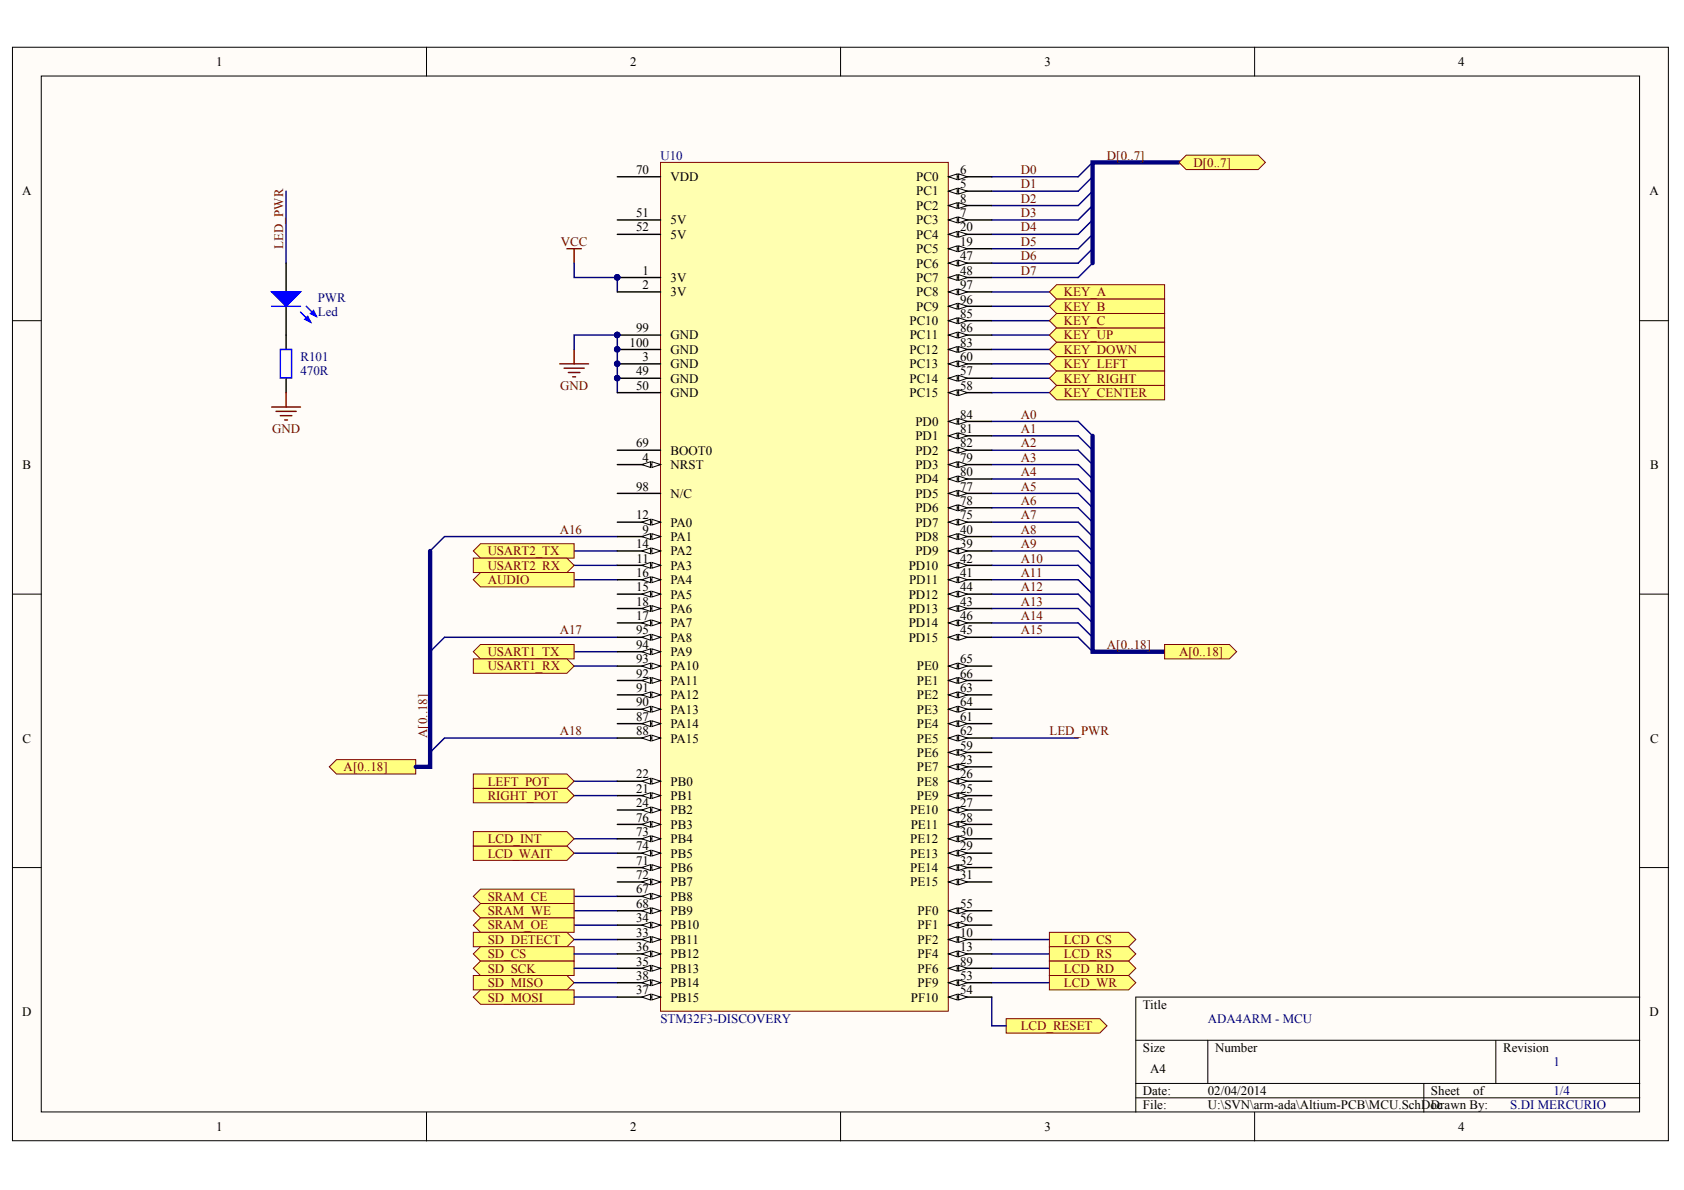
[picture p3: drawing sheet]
<svg xmlns="http://www.w3.org/2000/svg" width="297mm" height="210mm" viewBox="0 0 297 210" stroke-linecap="round" stroke-linejoin="round" font-family="sans-serif">
<defs><g id="words">
<g font-size="2.3">
<text x="38.1" y="11.7">1</text>
<text x="111.2" y="11.7">2</text>
<text x="184.2" y="11.7">3</text>
<text x="257.2" y="11.7">4</text>
<text x="3.9" y="34.5">A</text>
<text x="112.2" y="30.7">70</text>
<text x="118.3" y="31.9">VDD</text>
<text x="161.6" y="34.5">PC1</text>
<text x="161.6" y="31.9">PC0</text>
<text x="169.3" y="33.2">5</text>
<text x="169.3" y="30.7">6</text>
<text x="169.3" y="35.7">8</text>
<text x="291" y="34.5">A</text>
<text x="112.2" y="38.3">51</text>
<text x="112.2" y="40.8">52</text>
<text x="118.3" y="39.6">5V</text>
<text x="161.6" y="39.6">PC3</text>
<text x="161.6" y="37">PC2</text>
<text x="169.3" y="38.3">7</text>
<text x="169.3" y="40.8">20</text>
<text x="118.3" y="42.1">5V</text>
<text x="161.6" y="44.7">PC5</text>
<text x="161.6" y="42.1">PC4</text>
<text x="161.6" y="47.2">PC6</text>
<text x="169.3" y="43.4">19</text>
<text x="169.3" y="45.9">47</text>
<text x="113.3" y="48.5">1</text>
<text x="113.3" y="51">2</text>
<text x="118.3" y="49.7">3V</text>
<text x="118.3" y="52.3">3V</text>
<text x="161.6" y="49.7">PC7</text>
<text x="161.6" y="52.3">PC8</text>
<text x="169.3" y="48.5">48</text>
<text x="169.3" y="53.5">96</text>
<text x="169.3" y="51">97</text>
<text x="112.2" y="58.6">99</text>
<text x="118.3" y="59.9">GND</text>
<text x="160.4" y="57.3">PC10</text>
<text x="160.5" y="59.9">PC11</text>
<text x="161.6" y="54.8">PC9</text>
<text x="169.3" y="56.1">85</text>
<text x="169.3" y="58.6">86</text>
<text x="111" y="61.1">100</text>
<text x="113.3" y="63.7">3</text>
<text x="118.3" y="65">GND</text>
<text x="118.3" y="62.4">GND</text>
<text x="160.4" y="65">PC13</text>
<text x="160.4" y="62.4">PC12</text>
<text x="169.3" y="63.7">60</text>
<text x="169.3" y="61.1">83</text>
<text x="112.2" y="66.2">49</text>
<text x="112.2" y="68.8">50</text>
<text x="118.3" y="67.5">GND</text>
<text x="118.3" y="70">GND</text>
<text x="160.4" y="67.5">PC14</text>
<text x="160.4" y="70">PC15</text>
<text x="169.3" y="66.2">57</text>
<text x="169.3" y="68.8">58</text>
<text x="161.5" y="77.6">PD1</text>
<text x="161.5" y="75.1">PD0</text>
<text x="169.3" y="76.4">81</text>
<text x="169.3" y="73.8">84</text>
<text x="4" y="82.7">B</text>
<text x="112.2" y="78.9">69</text>
<text x="113.3" y="81.4">4</text>
<text x="118.3" y="82.7">NRST</text>
<text x="118.3" y="80.2">BOOT0</text>
<text x="161.5" y="82.7">PD3</text>
<text x="161.5" y="80.2">PD2</text>
<text x="169.3" y="81.4">79</text>
<text x="169.3" y="84">80</text>
<text x="169.3" y="78.9">82</text>
<text x="291" y="82.7">B</text>
<text x="112.2" y="86.6">98</text>
<text x="118.3" y="87.8">N/C</text>
<text x="161.5" y="87.8">PD5</text>
<text x="161.5" y="85.3">PD4</text>
<text x="169.3" y="86.6">77</text>
<text x="169.3" y="89.1">78</text>
<text x="112.2" y="91.6">12</text>
<text x="113.3" y="94.2">9</text>
<text x="118.3" y="95.4">PA1</text>
<text x="118.3" y="92.9">PA0</text>
<text x="161.5" y="95.4">PD8</text>
<text x="161.5" y="92.9">PD7</text>
<text x="161.5" y="90.4">PD6</text>
<text x="169.3" y="94.2">40</text>
<text x="169.3" y="91.6">75</text>
<text x="112.2" y="96.7">14</text>
<text x="112.2" y="101.8">16</text>
<text x="112.3" y="99.2">11</text>
<text x="118.3" y="100.5">PA3</text>
<text x="118.3" y="98">PA2</text>
<text x="160.3" y="100.5">PD10</text>
<text x="161.5" y="98">PD9</text>
<text x="169.3" y="96.7">39</text>
<text x="169.3" y="101.8">41</text>
<text x="169.3" y="99.2">42</text>
<text x="112.2" y="104.3">15</text>
<text x="112.2" y="106.8">18</text>
<text x="118.3" y="105.6">PA5</text>
<text x="118.3" y="103">PA4</text>
<text x="160.3" y="105.6">PD12</text>
<text x="160.4" y="103">PD11</text>
<text x="169.3" y="106.8">43</text>
<text x="169.3" y="104.3">44</text>
<text x="112.2" y="109.4">17</text>
<text x="112.2" y="111.9">95</text>
<text x="118.3" y="110.6">PA7</text>
<text x="118.3" y="108.1">PA6</text>
<text x="118.3" y="113.2">PA8</text>
<text x="160.3" y="108.1">PD13</text>
<text x="160.3" y="113.2">PD15</text>
<text x="160.3" y="110.6">PD14</text>
<text x="169.3" y="111.9">45</text>
<text x="169.3" y="109.4">46</text>
<text x="112.2" y="119.5">92</text>
<text x="112.2" y="117">93</text>
<text x="112.2" y="114.4">94</text>
<text x="118.3" y="118.3">PA10</text>
<text x="118.3" y="115.7">PA9</text>
<text x="161.7" y="118.3">PE0</text>
<text x="169.3" y="117">65</text>
<text x="169.3" y="119.5">66</text>
<text x="112.2" y="124.6">90</text>
<text x="112.2" y="122.1">91</text>
<text x="118.3" y="125.9">PA13</text>
<text x="118.3" y="123.3">PA12</text>
<text x="118.3" y="120.8">PA11</text>
<text x="161.7" y="123.3">PE2</text>
<text x="161.7" y="125.9">PE3</text>
<text x="161.7" y="120.8">PE1</text>
<text x="169.3" y="122.1">63</text>
<text x="169.3" y="124.6">64</text>
<text x="4" y="131">C</text>
<text x="112.2" y="127.2">87</text>
<text x="112.2" y="129.7">88</text>
<text x="118.3" y="128.4">PA14</text>
<text x="118.3" y="131">PA15</text>
<text x="161.7" y="128.4">PE4</text>
<text x="161.7" y="131">PE5</text>
<text x="169.3" y="127.2">61</text>
<text x="169.3" y="129.7">62</text>
<text x="291" y="131">C</text>
<text x="112.2" y="137.3">22</text>
<text x="161.7" y="136">PE7</text>
<text x="161.7" y="133.5">PE6</text>
<text x="169.3" y="134.8">23</text>
<text x="169.3" y="137.3">26</text>
<text x="169.3" y="132.2">59</text>
<text x="112.2" y="139.8">21</text>
<text x="112.2" y="142.4">24</text>
<text x="118.3" y="141.1">PB1</text>
<text x="118.3" y="138.6">PB0</text>
<text x="118.3" y="143.7">PB2</text>
<text x="160.5" y="143.7">PE10</text>
<text x="161.7" y="141.1">PE9</text>
<text x="161.7" y="138.6">PE8</text>
<text x="169.3" y="139.8">25</text>
<text x="169.3" y="142.4">27</text>
<text x="112.2" y="147.5">73</text>
<text x="112.2" y="150">74</text>
<text x="112.2" y="144.9">76</text>
<text x="118.3" y="148.7">PB4</text>
<text x="118.3" y="146.2">PB3</text>
<text x="160.5" y="148.7">PE12</text>
<text x="160.6" y="146.2">PE11</text>
<text x="169.3" y="144.9">28</text>
<text x="169.3" y="150">29</text>
<text x="169.3" y="147.5">30</text>
<text x="112.2" y="152.5">71</text>
<text x="112.2" y="155.1">72</text>
<text x="118.3" y="153.8">PB6</text>
<text x="118.3" y="151.3">PB5</text>
<text x="160.5" y="151.3">PE13</text>
<text x="160.5" y="153.8">PE14</text>
<text x="169.3" y="155.1">31</text>
<text x="169.3" y="152.5">32</text>
<text x="112.2" y="157.6">67</text>
<text x="112.2" y="160.1">68</text>
<text x="118.3" y="158.9">PB8</text>
<text x="118.3" y="161.4">PB9</text>
<text x="118.3" y="156.3">PB7</text>
<text x="160.5" y="156.3">PE15</text>
<text x="161.9" y="161.4">PF0</text>
<text x="169.3" y="160.1">55</text>
<text x="112.2" y="165.2">33</text>
<text x="112.2" y="162.7">34</text>
<text x="112.2" y="167.7">36</text>
<text x="118.3" y="166.5">PB11</text>
<text x="118.3" y="163.9">PB10</text>
<text x="161.9" y="166.5">PF2</text>
<text x="161.9" y="163.9">PF1</text>
<text x="169.3" y="165.2">10</text>
<text x="169.3" y="167.7">13</text>
<text x="169.3" y="162.7">56</text>
<text x="112.2" y="170.3">35</text>
<text x="112.2" y="172.9">38</text>
<text x="118.3" y="171.6">PB13</text>
<text x="118.3" y="169.1">PB12</text>
<text x="161.9" y="169.1">PF4</text>
<text x="161.9" y="171.6">PF6</text>
<text x="169.3" y="172.9">53</text>
<text x="169.3" y="170.3">89</text>
<text x="3.9" y="179.2">D</text>
<text x="112.2" y="175.4">37</text>
<text x="118.3" y="176.7">PB15</text>
<text x="118.3" y="174.1">PB14</text>
<text x="160.7" y="176.7">PF10</text>
<text x="161.9" y="174.1">PF9</text>
<text x="169.3" y="175.4">54</text>
<text x="201.6" y="177.9">Title</text>
<text x="291" y="179.2">D</text>
<text x="201.6" y="185.5">Size</text>
<text x="214.3" y="185.5">Number</text>
<text x="265.1" y="185.5">Revision</text>
<text x="202.9" y="189.3">A4</text>
<text x="201.6" y="193.1">Date:</text>
<text x="201.6" y="195.7">File:</text>
<text x="213.1" y="193.1">02/04/2014</text>
<text x="213.1" y="195.7">U:\SVN\arm-ada\Altium-PCB\MCU.SchDoc</text>
<text x="252.4" y="193.1">Sheet</text>
<text x="252.4" y="195.7">Drawn By:</text>
<text x="259.8" y="193.1">of</text>
<text x="38.1" y="199.5">1</text>
<text x="111.2" y="199.5">2</text>
<text x="184.2" y="199.5">3</text>
<text x="257.2" y="199.5">4</text>
</g>
<g font-size="2.3" fill="#000080">
<text x="116.5" y="28.1">U10</text>
<text x="56.1" y="53.3">PWR</text>
<text x="56.1" y="55.8">Led</text>
<text x="53" y="63.7">R101</text>
<text x="53" y="66.2">470R</text>
<text x="116.5" y="180.5">STM32F3-DISCOVERY</text>
<text x="213.1" y="180.5">ADA4ARM - MCU</text>
<text x="274" y="188.1">1</text>
<text x="266.4" y="195.7">S.DI MERCURIO</text>
<text x="274" y="193.1">1/4</text>
</g>
<g font-size="2.3" fill="#800000">
<text x="195.3" y="28.1">D[0..7]</text>
<text x="210.5" y="29.4">D[0..7]</text>
<text x="180" y="30.7">D0</text>
<text x="180" y="33.2">D1</text>
<text x="180" y="35.7">D2</text>
<text x="180" y="38.3">D3</text>
<text x="180" y="40.8">D4</text>
<text x="50" y="43.9" transform="rotate(-90 50 43.9)">LED_PWR</text>
<text x="98.9" y="43.4">VCC</text>
<text x="180" y="43.4">D5</text>
<text x="180" y="45.9">D6</text>
<text x="180" y="48.5">D7</text>
<text x="187.6" y="52.3">KEY_A</text>
<text x="187.6" y="59.9">KEY_UP</text>
<text x="187.6" y="54.8">KEY_B</text>
<text x="187.6" y="57.3">KEY_C</text>
<text x="187.6" y="62.4">KEY_DOWN</text>
<text x="187.6" y="65">KEY_LEFT</text>
<text x="98.8" y="68.8">GND</text>
<text x="187.6" y="67.5">KEY_RIGHT</text>
<text x="187.6" y="70">KEY_CENTER</text>
<text x="48" y="76.4">GND</text>
<text x="180" y="73.8">A0</text>
<text x="180" y="76.4">A1</text>
<text x="180" y="78.9">A2</text>
<text x="180" y="81.4">A3</text>
<text x="180" y="84">A4</text>
<text x="180" y="86.6">A5</text>
<text x="180" y="89.1">A6</text>
<text x="98.7" y="94.2">A16</text>
<text x="180" y="91.6">A7</text>
<text x="180" y="94.2">A8</text>
<text x="86" y="98">USART2_TX</text>
<text x="86" y="100.5">USART2_RX</text>
<text x="180" y="96.7">A9</text>
<text x="180" y="99.2">A10</text>
<text x="180" y="101.8">A11</text>
<text x="86" y="103">AUDIO</text>
<text x="180" y="104.3">A12</text>
<text x="180" y="106.8">A13</text>
<text x="98.7" y="111.9">A17</text>
<text x="180" y="109.4">A14</text>
<text x="180" y="111.9">A15</text>
<text x="86" y="115.7">USART1_TX</text>
<text x="86" y="118.3">USART1_RX</text>
<text x="195.3" y="114.4">A[0..18]</text>
<text x="208" y="115.7">A[0..18]</text>
<text x="75.4" y="130.2" transform="rotate(-90 75.4 130.2)">A[0..18]</text>
<text x="98.7" y="129.7">A18</text>
<text x="185.1" y="129.7">LED_PWR</text>
<text x="60.6" y="136">A[0..18]</text>
<text x="86" y="138.6">LEFT_POT</text>
<text x="86" y="141.1">RIGHT_POT</text>
<text x="86" y="148.7">LCD_INT</text>
<text x="86" y="151.3">LCD_WAIT</text>
<text x="86" y="158.9">SRAM_CE</text>
<text x="86" y="161.4">SRAM_WE</text>
<text x="86" y="163.9">SRAM_OE</text>
<text x="86" y="166.5">SD_DETECT</text>
<text x="187.6" y="166.5">LCD_CS</text>
<text x="86" y="169.1">SD_CS</text>
<text x="86" y="171.6">SD_SCK</text>
<text x="187.6" y="169.1">LCD_RS</text>
<text x="187.6" y="171.6">LCD_RD</text>
<text x="86" y="174.1">SD_MISO</text>
<text x="86" y="176.7">SD_MOSI</text>
<text x="187.6" y="174.1">LCD_WR</text>
<text x="180" y="181.7">LCD_RESET</text>
</g>
</g></defs>
<g fill="#fffcf8" stroke="#000" stroke-width=".18">
<path d="M2.2 8.3h292.1v192.9h-292.1z"/>
<path d="M7.3 13.4h281.9v182.7h-281.9z"/>
</g>
<g fill="none" stroke="#000" stroke-width=".18">
<path d="M75.2 8.3v5.1M148.3 8.3v5.1M221.3 8.3v5.1M2.2 56.6h5.1M289.3 56.6h5M2.2 104.8h5.1M289.3 104.8h5M2.2 153h5.1M289.3 153h5M289.3 175.9h-89v20.3M75.2 196.2v5.1M148.3 196.2v5.1"/>
<path d="M200.3 183.5h89M200.3 191.1h89M200.3 193.6h89M213 183.5v7.6M221.3 196.2v5.1M251.1 191.1v5.1M263.8 183.5v7.6"/>
</g>
<path d="M100 43.9h2.5M101.3 43.9v2.5M98.7 64.2h5.1M99.5 64.9h3.5M100.3 65.7h2M101 66.5h.5M101.3 61.6v2.6" fill="none" stroke="#800000" stroke-width=".25"/>
<path d="M101.3 97.2h7.6" fill="none" stroke="#000080" stroke-width=".25"/>
<path d="M83.5 97.2l1.3-1.3h16.5v2.6h-16.5z" fill-rule="evenodd" fill="#ffff80" stroke="#800000" stroke-width=".18"/>
<g fill="none" stroke="#000080" stroke-width=".25">
<path d="M174.9 51.5h10.2M174.9 54h10.2M174.9 56.6h10.2M174.9 59.1h10.2M174.9 61.6h10.2M174.9 64.2h10.2M174.9 66.7h10.2M174.9 69.3h10.2M101.3 99.7h7.6M101.3 102.3h7.6M101.3 115h7.6M101.3 117.5h7.6"/>
<path d="M101.3 137.8h7.6M101.3 140.3h7.6M101.3 148h7.6M101.3 150.5h7.6M101.3 158.1h7.6M101.3 160.6h7.6M101.3 163.2h7.6M174.9 165.7h10.2M174.9 168.3h10.2M174.9 170.8h10.2M174.9 173.3h10.2"/>
</g>
<g fill="#ffff80" stroke="#800000" stroke-width=".18">
<path d="M83.5 98.5h16.5l1.3 1.2-1.3 1.3h-16.5z" fill-rule="evenodd"/>
<path d="M83.5 102.3l1.3-1.3h16.5v2.5h-16.5z" fill-rule="evenodd"/>
<path d="M83.5 115l1.3-1.3h16.5v2.5h-16.5z" fill-rule="evenodd"/>
<path d="M83.5 116.2h16.5l1.3 1.3-1.3 1.3h-16.5z" fill-rule="evenodd"/>
<path d="M83.5 136.5h16.5l1.3 1.3-1.3 1.3h-16.5z" fill-rule="evenodd"/>
<path d="M83.5 139.1h16.5l1.3 1.2-1.3 1.3h-16.5z" fill-rule="evenodd"/>
<path d="M83.5 149.2h16.5l1.3 1.3-1.3 1.3h-16.5z" fill-rule="evenodd"/>
<path d="M83.5 146.7h16.5l1.3 1.3-1.3 1.2h-16.5z" fill-rule="evenodd"/>
<path d="M83.5 158.1l1.3-1.3h16.5v2.6h-16.5z" fill-rule="evenodd"/>
<path d="M83.5 160.6l1.3-1.2h16.5v2.5h-16.5z" fill-rule="evenodd"/>
<path d="M83.5 163.2l1.3-1.3h16.5v2.6h-16.5z" fill-rule="evenodd"/>
<path d="M185.1 59.1l1.3-1.3h19v2.6h-19z" fill-rule="evenodd"/>
<path d="M185.1 61.6l1.3-1.2h19v2.5h-19z" fill-rule="evenodd"/>
<path d="M185.1 64.2l1.3-1.3h19v2.6h-19z" fill-rule="evenodd"/>
<path d="M185.1 66.7l1.3-1.2h19v2.5h-19z" fill-rule="evenodd"/>
<path d="M185.1 69.3l1.3-1.3h19v2.5h-19z" fill-rule="evenodd"/>
<path d="M185.1 51.5l1.3-1.3h19v2.6h-19z" fill-rule="evenodd"/>
<path d="M185.1 54l1.3-1.2h19v2.5h-19z" fill-rule="evenodd"/>
<path d="M185.1 56.6l1.3-1.3h19v2.5h-19z" fill-rule="evenodd"/>
<path d="M185.1 164.5h14l1.2 1.2-1.2 1.3h-14z" fill-rule="evenodd"/>
<path d="M185.1 167h14l1.2 1.3-1.2 1.2h-14z" fill-rule="evenodd"/>
<path d="M185.1 169.5h14l1.2 1.3-1.2 1.3h-14z" fill-rule="evenodd"/>
<path d="M185.1 172.1h14l1.2 1.2-1.2 1.3h-14z" fill-rule="evenodd"/>
<path d="M177.5 179.7h16.5l1.3 1.3-1.3 1.2h-16.5z" fill-rule="evenodd"/>
</g>
<path d="M174.9 175.9v5.1h2.6" fill="none" stroke="#000080" stroke-width=".25"/>
<path d="M192.7 76.9v38.1h12.7" fill="none" stroke="#000080" stroke-width=".76"/>
<path d="M205.4 113.7h11.5l1.2 1.3-1.2 1.2h-11.5z" fill-rule="evenodd" fill="#ffff80" stroke="#800000" stroke-width=".18"/>
<g fill="none" stroke="#000080" stroke-width=".25">
<path d="M174.9 74.3h15.3l2.5 2.6M174.9 76.9h15.3l2.5 2.5M174.9 79.4h15.3l2.5 2.6M174.9 82h15.3l2.5 2.5M174.9 84.5h15.3l2.5 2.5M174.9 87h15.3l2.5 2.6M174.9 89.6h15.3l2.5 2.5M174.9 92.1h15.3l2.5 2.5M174.9 94.6h15.3l2.5 2.6M174.9 97.2h15.3l2.5 2.5M174.9 99.7h15.3l2.5 2.6M174.9 102.3h15.3l2.5 2.5"/>
<path d="M174.9 104.8h15.3l2.5 2.5M174.9 107.3h15.3l2.5 2.6M174.9 109.9h15.3l2.5 2.5M174.9 112.4h15.3l2.5 2.6"/>
</g>
<path d="M58.1 135.3l1.3-1.3h13.9v2.5h-13.9z" fill-rule="evenodd" fill="#ffff80" stroke="#800000" stroke-width=".18"/>
<path d="M208 28.6h-15.3v17.8" fill="none" stroke="#000080" stroke-width=".76"/>
<path d="M208 28.6l1.2-1.2h12.7l1.3 1.2-1.3 1.3h-12.7z" fill-rule="evenodd" fill="#ffff80" stroke="#800000" stroke-width=".18"/>
<path d="M192.7 28.6l-2.5 2.6h-15.3M192.7 31.2l-2.5 2.5h-15.3M192.7 33.7l-2.5 2.6h-15.3M192.7 36.3l-2.5 2.5h-15.3M192.7 38.8l-2.5 2.5h-15.3M192.7 41.3l-2.5 2.6h-15.3M192.7 43.9l-2.5 2.5h-15.3M192.7 46.4l-2.5 2.6h-15.3M108.9 94.6h-30.5l-2.5 2.6M108.9 112.4h-30.5l-2.5 2.6M108.9 130.2h-30.5l-2.5 2.5" fill="none" stroke="#000080" stroke-width=".25"/>
<path d="M75.9 97.2v38.1h-2.6" fill="none" stroke="#000080" stroke-width=".76"/>
<g fill="#ffff80" stroke="#800000" stroke-width=".18">
<path d="M83.5 164.5h16.5l1.3 1.2-1.3 1.3h-16.5z" fill-rule="evenodd"/>
<path d="M83.5 168.3l1.3-1.3h16.5v2.5h-16.5z" fill-rule="evenodd"/>
<path d="M83.5 170.8l1.3-1.3h16.5v2.6h-16.5z" fill-rule="evenodd"/>
<path d="M83.5 172.1h16.5l1.3 1.2-1.3 1.3h-16.5z" fill-rule="evenodd"/>
<path d="M83.5 175.9l1.3-1.3h16.5v2.5h-16.5z" fill-rule="evenodd"/>
</g>
<path d="M50.5 33.7v12.7M101.3 46.4v2.6h7.6v2.5M101.3 61.6v-2.5h7.6v10.2M174.9 130.2h15.3M101.3 165.7h7.6M101.3 168.3h7.6M101.3 170.8h7.6M101.3 173.3h7.6M101.3 175.9h7.6" fill="none" stroke="#000080" stroke-width=".25"/>
<path d="M50.5 46.4v5.1M50.5 54v7.6M50.5 66.7v2.6" fill="none" stroke="#000" stroke-width=".25"/>
<path d="M47.9 54h5.1M53 55l1.8 1.8M54 54l1.8 1.8M49.4 61.6h2v5.1h-2z" fill="none" stroke="#00f" stroke-width=".25"/>
<g fill="#00f" stroke="#00f" stroke-width=".25">
<path d="M47.9 51.5h5.1l-2.5 2.5z"/>
<path d="M53.8 56.3l.5-.5 .5 1z"/>
<path d="M54.8 55.3l.5-.5 .5 1z"/>
</g>
<g fill="#000080" stroke="#000080" stroke-width=".18">
<circle cx="108.9" cy="48.9" r=".48"/>
<circle cx="108.9" cy="59.1" r=".48"/>
</g>
<path d="M116.5 28.6h50.8v149.8h-50.8z" fill="#ffffb0" stroke="#800000" stroke-width=".18"/>
<path d="M108.9 49h7.6M108.9 51.5h7.6M108.9 64.2h7.6M108.9 82h7.6" fill="none" stroke="#000" stroke-width=".25"/>
<g fill="#000080" stroke="#000080" stroke-width=".18">
<circle cx="108.9" cy="48.9" r=".48"/>
<circle cx="108.9" cy="64.2" r=".48"/>
</g>
<g fill="#fffcf8" stroke="#000" stroke-width=".18">
<path d="M115 81.4l1.5 .6-1.5 .5z"/>
<path d="M113.2 82l1.5-.6v1.1z"/>
</g>
<path d="M167.3 33.7h7.6" fill="none" stroke="#000" stroke-width=".25"/>
<g fill="#fffcf8" stroke="#000" stroke-width=".18">
<path d="M167.3 33.7l1.5-.5v1z"/>
<path d="M169.1 33.2l1.5 .5-1.5 .5z"/>
</g>
<path d="M167.3 31.2h7.6" fill="none" stroke="#000" stroke-width=".25"/>
<g fill="#fffcf8" stroke="#000" stroke-width=".18">
<path d="M167.3 31.2l1.5-.5v1z"/>
<path d="M169.1 30.7l1.5 .5-1.5 .5z"/>
</g>
<path d="M167.3 38.8h7.6" fill="none" stroke="#000" stroke-width=".25"/>
<g fill="#fffcf8" stroke="#000" stroke-width=".18">
<path d="M167.3 38.8l1.5-.5v1z"/>
<path d="M169.1 38.3l1.5 .5-1.5 .5z"/>
</g>
<path d="M167.3 36.3h7.6" fill="none" stroke="#000" stroke-width=".25"/>
<g fill="#fffcf8" stroke="#000" stroke-width=".18">
<path d="M167.3 36.3l1.5-.6v1.1z"/>
<path d="M169.1 35.7l1.5 .6-1.5 .5z"/>
</g>
<path d="M108.9 94.6h7.6" fill="none" stroke="#000" stroke-width=".25"/>
<g fill="#fffcf8" stroke="#000" stroke-width=".18">
<path d="M115 94.1l1.5 .5-1.5 .6z"/>
<path d="M113.2 94.6l1.5-.5v1.1z"/>
</g>
<path d="M167.3 165.7h7.6" fill="none" stroke="#000" stroke-width=".25"/>
<g fill="#fffcf8" stroke="#000" stroke-width=".18">
<path d="M167.3 165.7l1.5-.5v1z"/>
<path d="M169.1 165.2l1.5 .5-1.5 .5z"/>
</g>
<path d="M108.9 99.7h7.6" fill="none" stroke="#000" stroke-width=".25"/>
<g fill="#fffcf8" stroke="#000" stroke-width=".18">
<path d="M115 99.2l1.5 .5-1.5 .5z"/>
<path d="M113.2 99.7l1.5-.5v1z"/>
</g>
<path d="M108.9 92.1h7.6" fill="none" stroke="#000" stroke-width=".25"/>
<g fill="#fffcf8" stroke="#000" stroke-width=".18">
<path d="M115 91.6l1.5 .5-1.5 .5z"/>
<path d="M113.2 92.1l1.5-.5v1z"/>
</g>
<path d="M167.3 168.3h7.6" fill="none" stroke="#000" stroke-width=".25"/>
<g fill="#fffcf8" stroke="#000" stroke-width=".18">
<path d="M167.3 168.3l1.5-.5v1z"/>
<path d="M169.1 167.8l1.5 .5-1.5 .5z"/>
</g>
<path d="M108.9 97.2h7.6" fill="none" stroke="#000" stroke-width=".25"/>
<g fill="#fffcf8" stroke="#000" stroke-width=".18">
<path d="M115 96.7l1.5 .5-1.5 .5z"/>
<path d="M113.2 97.2l1.5-.5v1z"/>
</g>
<path d="M108.9 104.8h7.6" fill="none" stroke="#000" stroke-width=".25"/>
<g fill="#fffcf8" stroke="#000" stroke-width=".18">
<path d="M115 104.3l1.5 .5-1.5 .5z"/>
<path d="M113.2 104.8l1.5-.5v1z"/>
</g>
<path d="M108.9 102.3h7.6" fill="none" stroke="#000" stroke-width=".25"/>
<g fill="#fffcf8" stroke="#000" stroke-width=".18">
<path d="M115 101.8l1.5 .5-1.5 .5z"/>
<path d="M113.2 102.3l1.5-.5v1z"/>
</g>
<path d="M108.9 109.9h7.6" fill="none" stroke="#000" stroke-width=".25"/>
<g fill="#fffcf8" stroke="#000" stroke-width=".18">
<path d="M115 109.4l1.5 .5-1.5 .5z"/>
<path d="M113.2 109.9l1.5-.5v1z"/>
</g>
<path d="M108.9 107.3h7.6" fill="none" stroke="#000" stroke-width=".25"/>
<g fill="#fffcf8" stroke="#000" stroke-width=".18">
<path d="M115 106.8l1.5 .5-1.5 .5z"/>
<path d="M113.2 107.3l1.5-.5v1z"/>
</g>
<path d="M167.3 43.9h7.6" fill="none" stroke="#000" stroke-width=".25"/>
<g fill="#fffcf8" stroke="#000" stroke-width=".18">
<path d="M167.3 43.9l1.5-.5v1z"/>
<path d="M169.1 43.4l1.5 .5-1.5 .5z"/>
</g>
<path d="M167.3 41.3h7.6" fill="none" stroke="#000" stroke-width=".25"/>
<g fill="#fffcf8" stroke="#000" stroke-width=".18">
<path d="M167.3 41.3l1.5-.5v1z"/>
<path d="M169.1 40.8l1.5 .5-1.5 .5z"/>
</g>
<path d="M108.9 140.3h7.6" fill="none" stroke="#000" stroke-width=".25"/>
<g fill="#fffcf8" stroke="#000" stroke-width=".18">
<path d="M115 139.8l1.5 .5-1.5 .5z"/>
<path d="M113.2 140.3l1.5-.5v1z"/>
</g>
<path d="M108.9 137.8h7.6" fill="none" stroke="#000" stroke-width=".25"/>
<g fill="#fffcf8" stroke="#000" stroke-width=".18">
<path d="M115 137.3l1.5 .5-1.5 .5z"/>
<path d="M113.2 137.8l1.5-.5v1z"/>
</g>
<path d="M167.3 135.3h7.6" fill="none" stroke="#000" stroke-width=".25"/>
<g fill="#fffcf8" stroke="#000" stroke-width=".18">
<path d="M167.3 135.3l1.5-.5v1z"/>
<path d="M169.1 134.8l1.5 .5-1.5 .5z"/>
</g>
<path d="M108.9 142.9h7.6" fill="none" stroke="#000" stroke-width=".25"/>
<g fill="#fffcf8" stroke="#000" stroke-width=".18">
<path d="M115 142.4l1.5 .5-1.5 .5z"/>
<path d="M113.2 142.9l1.5-.5v1z"/>
</g>
<path d="M167.3 140.3h7.6" fill="none" stroke="#000" stroke-width=".25"/>
<g fill="#fffcf8" stroke="#000" stroke-width=".18">
<path d="M167.3 140.3l1.5-.5v1z"/>
<path d="M169.1 139.8l1.5 .5-1.5 .5z"/>
</g>
<path d="M167.3 137.8h7.6" fill="none" stroke="#000" stroke-width=".25"/>
<g fill="#fffcf8" stroke="#000" stroke-width=".18">
<path d="M167.3 137.8l1.5-.5v1z"/>
<path d="M169.1 137.3l1.5 .5-1.5 .5z"/>
</g>
<path d="M167.3 142.9h7.6" fill="none" stroke="#000" stroke-width=".25"/>
<g fill="#fffcf8" stroke="#000" stroke-width=".18">
<path d="M167.3 142.9l1.5-.5v1z"/>
<path d="M169.1 142.4l1.5 .5-1.5 .5z"/>
</g>
<path d="M167.3 145.4h7.6" fill="none" stroke="#000" stroke-width=".25"/>
<g fill="#fffcf8" stroke="#000" stroke-width=".18">
<path d="M167.3 145.4l1.5-.5v1z"/>
<path d="M169.1 144.9l1.5 .5-1.5 .5z"/>
</g>
<path d="M167.3 150.5h7.6" fill="none" stroke="#000" stroke-width=".25"/>
<g fill="#fffcf8" stroke="#000" stroke-width=".18">
<path d="M167.3 150.5l1.5-.5v1z"/>
<path d="M169.1 150l1.5 .5-1.5 .5z"/>
</g>
<path d="M167.3 148h7.6" fill="none" stroke="#000" stroke-width=".25"/>
<g fill="#fffcf8" stroke="#000" stroke-width=".18">
<path d="M167.3 148l1.5-.6v1.1z"/>
<path d="M169.1 147.4l1.5 .6-1.5 .5z"/>
</g>
<path d="M167.3 155.6h7.6" fill="none" stroke="#000" stroke-width=".25"/>
<g fill="#fffcf8" stroke="#000" stroke-width=".18">
<path d="M167.3 155.6l1.5-.5v1z"/>
<path d="M169.1 155.1l1.5 .5-1.5 .5z"/>
</g>
<path d="M167.3 153h7.6" fill="none" stroke="#000" stroke-width=".25"/>
<g fill="#fffcf8" stroke="#000" stroke-width=".18">
<path d="M167.3 153l1.5-.5v1z"/>
<path d="M169.1 152.5l1.5 .5-1.5 .5z"/>
</g>
<path d="M108.9 165.7h7.6" fill="none" stroke="#000" stroke-width=".25"/>
<g fill="#fffcf8" stroke="#000" stroke-width=".18">
<path d="M115 165.2l1.5 .5-1.5 .5z"/>
<path d="M113.2 165.7l1.5-.5v1z"/>
</g>
<path d="M108.9 163.2h7.6" fill="none" stroke="#000" stroke-width=".25"/>
<g fill="#fffcf8" stroke="#000" stroke-width=".18">
<path d="M115 162.7l1.5 .5-1.5 .5z"/>
<path d="M113.2 163.2l1.5-.5v1z"/>
</g>
<path d="M108.9 170.8h7.6" fill="none" stroke="#000" stroke-width=".25"/>
<g fill="#fffcf8" stroke="#000" stroke-width=".18">
<path d="M115 170.3l1.5 .5-1.5 .5z"/>
<path d="M113.2 170.8l1.5-.5v1z"/>
</g>
<path d="M108.9 168.3h7.6" fill="none" stroke="#000" stroke-width=".25"/>
<g fill="#fffcf8" stroke="#000" stroke-width=".18">
<path d="M115 167.8l1.5 .5-1.5 .5z"/>
<path d="M113.2 168.3l1.5-.5v1z"/>
</g>
<path d="M108.9 175.9h7.6" fill="none" stroke="#000" stroke-width=".25"/>
<g fill="#fffcf8" stroke="#000" stroke-width=".18">
<path d="M115 175.4l1.5 .5-1.5 .5z"/>
<path d="M113.2 175.9l1.5-.5v1z"/>
</g>
<path d="M108.9 173.3h7.6" fill="none" stroke="#000" stroke-width=".25"/>
<g fill="#fffcf8" stroke="#000" stroke-width=".18">
<path d="M115 172.8l1.5 .5-1.5 .5z"/>
<path d="M113.2 173.3l1.5-.5v1z"/>
</g>
<path d="M167.3 97.2h7.6" fill="none" stroke="#000" stroke-width=".25"/>
<g fill="#fffcf8" stroke="#000" stroke-width=".18">
<path d="M167.3 97.2l1.5-.5v1z"/>
<path d="M169.1 96.7l1.5 .5-1.5 .5z"/>
</g>
<path d="M167.3 94.6h7.6" fill="none" stroke="#000" stroke-width=".25"/>
<g fill="#fffcf8" stroke="#000" stroke-width=".18">
<path d="M167.3 94.6l1.5-.5v1.1z"/>
<path d="M169.1 94.1l1.5 .5-1.5 .6z"/>
</g>
<path d="M167.3 102.3h7.6" fill="none" stroke="#000" stroke-width=".25"/>
<g fill="#fffcf8" stroke="#000" stroke-width=".18">
<path d="M167.3 102.3l1.5-.5v1z"/>
<path d="M169.1 101.8l1.5 .5-1.5 .5z"/>
</g>
<path d="M167.3 99.7h7.6" fill="none" stroke="#000" stroke-width=".25"/>
<g fill="#fffcf8" stroke="#000" stroke-width=".18">
<path d="M167.3 99.7l1.5-.5v1z"/>
<path d="M169.1 99.2l1.5 .5-1.5 .5z"/>
</g>
<path d="M167.3 107.3h7.6" fill="none" stroke="#000" stroke-width=".25"/>
<g fill="#fffcf8" stroke="#000" stroke-width=".18">
<path d="M167.3 107.3l1.5-.5v1z"/>
<path d="M169.1 106.8l1.5 .5-1.5 .5z"/>
</g>
<path d="M167.3 104.8h7.6" fill="none" stroke="#000" stroke-width=".25"/>
<g fill="#fffcf8" stroke="#000" stroke-width=".18">
<path d="M167.3 104.8l1.5-.5v1z"/>
<path d="M169.1 104.3l1.5 .5-1.5 .5z"/>
</g>
<path d="M167.3 112.4h7.6" fill="none" stroke="#000" stroke-width=".25"/>
<g fill="#fffcf8" stroke="#000" stroke-width=".18">
<path d="M167.3 112.4l1.5-.5v1z"/>
<path d="M169.1 111.9l1.5 .5-1.5 .5z"/>
</g>
<path d="M167.3 109.9h7.6" fill="none" stroke="#000" stroke-width=".25"/>
<g fill="#fffcf8" stroke="#000" stroke-width=".18">
<path d="M167.3 109.9l1.5-.5v1z"/>
<path d="M169.1 109.4l1.5 .5-1.5 .5z"/>
</g>
<path d="M167.3 46.4h7.6" fill="none" stroke="#000" stroke-width=".25"/>
<g fill="#fffcf8" stroke="#000" stroke-width=".18">
<path d="M167.3 46.4l1.5-.5v1z"/>
<path d="M169.1 45.9l1.5 .5-1.5 .5z"/>
</g>
<path d="M167.3 49h7.6" fill="none" stroke="#000" stroke-width=".25"/>
<g fill="#fffcf8" stroke="#000" stroke-width=".18">
<path d="M167.3 49l1.5-.6v1.1z"/>
<path d="M169.1 48.4l1.5 .6-1.5 .5z"/>
</g>
<path d="M108.9 38.8h7.6M108.9 41.3h7.6M108.9 66.7h7.6M108.9 69.3h7.6M167.3 173.3h7.6" fill="none" stroke="#000" stroke-width=".25"/>
<circle cx="108.9" cy="66.7" r=".48" fill="#000080" stroke="#000080" stroke-width=".18"/>
<g fill="#fffcf8" stroke="#000" stroke-width=".18">
<path d="M167.3 173.3l1.5-.5v1z"/>
<path d="M169.1 172.8l1.5 .5-1.5 .5z"/>
</g>
<path d="M167.3 175.9h7.6" fill="none" stroke="#000" stroke-width=".25"/>
<g fill="#fffcf8" stroke="#000" stroke-width=".18">
<path d="M167.3 175.9l1.5-.5v1z"/>
<path d="M169.1 175.4l1.5 .5-1.5 .5z"/>
</g>
<path d="M167.3 160.6h7.6" fill="none" stroke="#000" stroke-width=".25"/>
<g fill="#fffcf8" stroke="#000" stroke-width=".18">
<path d="M167.3 160.6l1.5-.5v1.1z"/>
<path d="M169.1 160.1l1.5 .5-1.5 .6z"/>
</g>
<path d="M167.3 163.2h7.6" fill="none" stroke="#000" stroke-width=".25"/>
<g fill="#fffcf8" stroke="#000" stroke-width=".18">
<path d="M167.3 163.2l1.5-.5v1z"/>
<path d="M169.1 162.7l1.5 .5-1.5 .5z"/>
</g>
<path d="M167.3 66.7h7.6" fill="none" stroke="#000" stroke-width=".25"/>
<g fill="#fffcf8" stroke="#000" stroke-width=".18">
<path d="M167.3 66.7l1.5-.5v1z"/>
<path d="M169.1 66.2l1.5 .5-1.5 .5z"/>
</g>
<path d="M167.3 69.3h7.6" fill="none" stroke="#000" stroke-width=".25"/>
<g fill="#fffcf8" stroke="#000" stroke-width=".18">
<path d="M167.3 69.3l1.5-.5v1z"/>
<path d="M169.1 68.8l1.5 .5-1.5 .5z"/>
</g>
<path d="M167.3 132.7h7.6" fill="none" stroke="#000" stroke-width=".25"/>
<g fill="#fffcf8" stroke="#000" stroke-width=".18">
<path d="M167.3 132.7l1.5-.5v1z"/>
<path d="M169.1 132.2l1.5 .5-1.5 .5z"/>
</g>
<path d="M167.3 64.2h7.6" fill="none" stroke="#000" stroke-width=".25"/>
<g fill="#fffcf8" stroke="#000" stroke-width=".18">
<path d="M167.3 64.2l1.5-.5v1z"/>
<path d="M169.1 63.7l1.5 .5-1.5 .5z"/>
</g>
<path d="M167.3 127.6h7.6" fill="none" stroke="#000" stroke-width=".25"/>
<g fill="#fffcf8" stroke="#000" stroke-width=".18">
<path d="M167.3 127.6l1.5-.5v1.1z"/>
<path d="M169.1 127.1l1.5 .5-1.5 .6z"/>
</g>
<path d="M167.3 130.2h7.6" fill="none" stroke="#000" stroke-width=".25"/>
<g fill="#fffcf8" stroke="#000" stroke-width=".18">
<path d="M167.3 130.2l1.5-.5v1z"/>
<path d="M169.1 129.7l1.5 .5-1.5 .5z"/>
</g>
<path d="M167.3 122.6h7.6" fill="none" stroke="#000" stroke-width=".25"/>
<g fill="#fffcf8" stroke="#000" stroke-width=".18">
<path d="M167.3 122.6l1.5-.5v1z"/>
<path d="M169.1 122.1l1.5 .5-1.5 .5z"/>
</g>
<path d="M167.3 125.1h7.6" fill="none" stroke="#000" stroke-width=".25"/>
<g fill="#fffcf8" stroke="#000" stroke-width=".18">
<path d="M167.3 125.1l1.5-.5v1z"/>
<path d="M169.1 124.6l1.5 .5-1.5 .5z"/>
</g>
<path d="M167.3 117.5h7.6" fill="none" stroke="#000" stroke-width=".25"/>
<g fill="#fffcf8" stroke="#000" stroke-width=".18">
<path d="M167.3 117.5l1.5-.5v1z"/>
<path d="M169.1 117l1.5 .5-1.5 .5z"/>
</g>
<path d="M167.3 120h7.6" fill="none" stroke="#000" stroke-width=".25"/>
<g fill="#fffcf8" stroke="#000" stroke-width=".18">
<path d="M167.3 120l1.5-.5v1z"/>
<path d="M169.1 119.5l1.5 .5-1.5 .5z"/>
</g>
<path d="M108.9 158.1h7.6" fill="none" stroke="#000" stroke-width=".25"/>
<g fill="#fffcf8" stroke="#000" stroke-width=".18">
<path d="M115 157.6l1.5 .5-1.5 .5z"/>
<path d="M113.2 158.1l1.5-.5v1z"/>
</g>
<path d="M108.9 160.6h7.6" fill="none" stroke="#000" stroke-width=".25"/>
<g fill="#fffcf8" stroke="#000" stroke-width=".18">
<path d="M115 160.1l1.5 .5-1.5 .6z"/>
<path d="M113.2 160.6l1.5-.5v1.1z"/>
</g>
<path d="M108.9 31.2h7.6M108.9 79.4h7.6M108.9 153h7.6" fill="none" stroke="#000" stroke-width=".25"/>
<g fill="#fffcf8" stroke="#000" stroke-width=".18">
<path d="M115 152.5l1.5 .5-1.5 .5z"/>
<path d="M113.2 153l1.5-.5v1z"/>
</g>
<path d="M108.9 155.6h7.6" fill="none" stroke="#000" stroke-width=".25"/>
<g fill="#fffcf8" stroke="#000" stroke-width=".18">
<path d="M115 155.1l1.5 .5-1.5 .5z"/>
<path d="M113.2 155.6l1.5-.5v1z"/>
</g>
<path d="M108.9 148h7.6" fill="none" stroke="#000" stroke-width=".25"/>
<g fill="#fffcf8" stroke="#000" stroke-width=".18">
<path d="M115 147.4l1.5 .6-1.5 .5z"/>
<path d="M113.2 148l1.5-.6v1.1z"/>
</g>
<path d="M108.9 150.5h7.6" fill="none" stroke="#000" stroke-width=".25"/>
<g fill="#fffcf8" stroke="#000" stroke-width=".18">
<path d="M115 150l1.5 .5-1.5 .5z"/>
<path d="M113.2 150.5l1.5-.5v1z"/>
</g>
<path d="M167.3 92.1h7.6" fill="none" stroke="#000" stroke-width=".25"/>
<g fill="#fffcf8" stroke="#000" stroke-width=".18">
<path d="M167.3 92.1l1.5-.5v1z"/>
<path d="M169.1 91.6l1.5 .5-1.5 .5z"/>
</g>
<path d="M108.9 145.4h7.6" fill="none" stroke="#000" stroke-width=".25"/>
<g fill="#fffcf8" stroke="#000" stroke-width=".18">
<path d="M115 144.9l1.5 .5-1.5 .5z"/>
<path d="M113.2 145.4l1.5-.5v1z"/>
</g>
<path d="M167.3 87h7.6" fill="none" stroke="#000" stroke-width=".25"/>
<g fill="#fffcf8" stroke="#000" stroke-width=".18">
<path d="M167.3 87l1.5-.5v1z"/>
<path d="M169.1 86.5l1.5 .5-1.5 .5z"/>
</g>
<path d="M167.3 89.6h7.6" fill="none" stroke="#000" stroke-width=".25"/>
<g fill="#fffcf8" stroke="#000" stroke-width=".18">
<path d="M167.3 89.6l1.5-.5v1z"/>
<path d="M169.1 89.1l1.5 .5-1.5 .5z"/>
</g>
<path d="M167.3 82h7.6" fill="none" stroke="#000" stroke-width=".25"/>
<g fill="#fffcf8" stroke="#000" stroke-width=".18">
<path d="M167.3 82l1.5-.6v1.1z"/>
<path d="M169.1 81.4l1.5 .6-1.5 .5z"/>
</g>
<path d="M167.3 84.5h7.6" fill="none" stroke="#000" stroke-width=".25"/>
<g fill="#fffcf8" stroke="#000" stroke-width=".18">
<path d="M167.3 84.5l1.5-.5v1z"/>
<path d="M169.1 84l1.5 .5-1.5 .5z"/>
</g>
<path d="M167.3 76.9h7.6" fill="none" stroke="#000" stroke-width=".25"/>
<g fill="#fffcf8" stroke="#000" stroke-width=".18">
<path d="M167.3 76.9l1.5-.5v1z"/>
<path d="M169.1 76.4l1.5 .5-1.5 .5z"/>
</g>
<path d="M167.3 79.4h7.6" fill="none" stroke="#000" stroke-width=".25"/>
<g fill="#fffcf8" stroke="#000" stroke-width=".18">
<path d="M167.3 79.4l1.5-.5v1z"/>
<path d="M169.1 78.9l1.5 .5-1.5 .5z"/>
</g>
<path d="M167.3 74.3h7.6" fill="none" stroke="#000" stroke-width=".25"/>
<g fill="#fffcf8" stroke="#000" stroke-width=".18">
<path d="M167.3 74.3l1.5-.5v1z"/>
<path d="M169.1 73.8l1.5 .5-1.5 .5z"/>
</g>
<path d="M167.3 61.6h7.6" fill="none" stroke="#000" stroke-width=".25"/>
<g fill="#fffcf8" stroke="#000" stroke-width=".18">
<path d="M167.3 61.6l1.5-.5v1.1z"/>
<path d="M169.1 61.1l1.5 .5-1.5 .6z"/>
</g>
<path d="M167.3 56.6h7.6" fill="none" stroke="#000" stroke-width=".25"/>
<g fill="#fffcf8" stroke="#000" stroke-width=".18">
<path d="M167.3 56.6l1.5-.5v1z"/>
<path d="M169.1 56.1l1.5 .5-1.5 .5z"/>
</g>
<path d="M167.3 59.1h7.6" fill="none" stroke="#000" stroke-width=".25"/>
<g fill="#fffcf8" stroke="#000" stroke-width=".18">
<path d="M167.3 59.1l1.5-.5v1z"/>
<path d="M169.1 58.6l1.5 .5-1.5 .5z"/>
</g>
<path d="M108.9 127.6h7.6" fill="none" stroke="#000" stroke-width=".25"/>
<g fill="#fffcf8" stroke="#000" stroke-width=".18">
<path d="M115 127.1l1.5 .5-1.5 .6z"/>
<path d="M113.2 127.6l1.5-.5v1.1z"/>
</g>
<path d="M108.9 130.2h7.6" fill="none" stroke="#000" stroke-width=".25"/>
<g fill="#fffcf8" stroke="#000" stroke-width=".18">
<path d="M115 129.7l1.5 .5-1.5 .5z"/>
<path d="M113.2 130.2l1.5-.5v1z"/>
</g>
<path d="M167.3 170.8h7.6" fill="none" stroke="#000" stroke-width=".25"/>
<g fill="#fffcf8" stroke="#000" stroke-width=".18">
<path d="M167.3 170.8l1.5-.5v1z"/>
<path d="M169.1 170.3l1.5 .5-1.5 .5z"/>
</g>
<path d="M108.9 125.1h7.6" fill="none" stroke="#000" stroke-width=".25"/>
<g fill="#fffcf8" stroke="#000" stroke-width=".18">
<path d="M115 124.6l1.5 .5-1.5 .5z"/>
<path d="M113.2 125.1l1.5-.5v1z"/>
</g>
<path d="M108.9 122.6h7.6" fill="none" stroke="#000" stroke-width=".25"/>
<g fill="#fffcf8" stroke="#000" stroke-width=".18">
<path d="M115 122.1l1.5 .5-1.5 .5z"/>
<path d="M113.2 122.6l1.5-.5v1z"/>
</g>
<path d="M108.9 120h7.6" fill="none" stroke="#000" stroke-width=".25"/>
<g fill="#fffcf8" stroke="#000" stroke-width=".18">
<path d="M115 119.5l1.5 .5-1.5 .5z"/>
<path d="M113.2 120l1.5-.5v1z"/>
</g>
<path d="M108.9 117.5h7.6" fill="none" stroke="#000" stroke-width=".25"/>
<g fill="#fffcf8" stroke="#000" stroke-width=".18">
<path d="M115 117l1.5 .5-1.5 .5z"/>
<path d="M113.2 117.5l1.5-.5v1z"/>
</g>
<path d="M108.9 115h7.6" fill="none" stroke="#000" stroke-width=".25"/>
<g fill="#fffcf8" stroke="#000" stroke-width=".18">
<path d="M115 114.4l1.5 .6-1.5 .5z"/>
<path d="M113.2 115l1.5-.6v1.1z"/>
</g>
<path d="M108.9 112.4h7.6" fill="none" stroke="#000" stroke-width=".25"/>
<g fill="#fffcf8" stroke="#000" stroke-width=".18">
<path d="M115 111.9l1.5 .5-1.5 .5z"/>
<path d="M113.2 112.4l1.5-.5v1z"/>
</g>
<path d="M167.3 54h7.6" fill="none" stroke="#000" stroke-width=".25"/>
<g fill="#fffcf8" stroke="#000" stroke-width=".18">
<path d="M167.3 54l1.5-.5v1z"/>
<path d="M169.1 53.5l1.5 .5-1.5 .5z"/>
</g>
<path d="M167.3 51.5h7.6" fill="none" stroke="#000" stroke-width=".25"/>
<g fill="#fffcf8" stroke="#000" stroke-width=".18">
<path d="M167.3 51.5l1.5-.5v1z"/>
<path d="M169.1 51l1.5 .5-1.5 .5z"/>
</g>
<path d="M108.9 59.1h7.6M108.9 61.6h7.6M108.9 87h7.6" fill="none" stroke="#000" stroke-width=".25"/>
<g fill="#000080" stroke="#000080" stroke-width=".18">
<circle cx="108.9" cy="59.1" r=".48"/>
<circle cx="108.9" cy="61.6" r=".48"/>
<circle cx="108.9" cy="48.9" r=".48"/>
<circle cx="108.9" cy="64.2" r=".48"/>
<circle cx="108.9" cy="66.7" r=".48"/>
</g>
<path d="M47.9 71.8h5.1M48.7 72.6h3.5M49.4 73.3h2.1M50.2 74.1h.5M50.5 69.3v2.5" fill="none" stroke="#800000" stroke-width=".25"/>
<use href="#words"/>
</svg>
